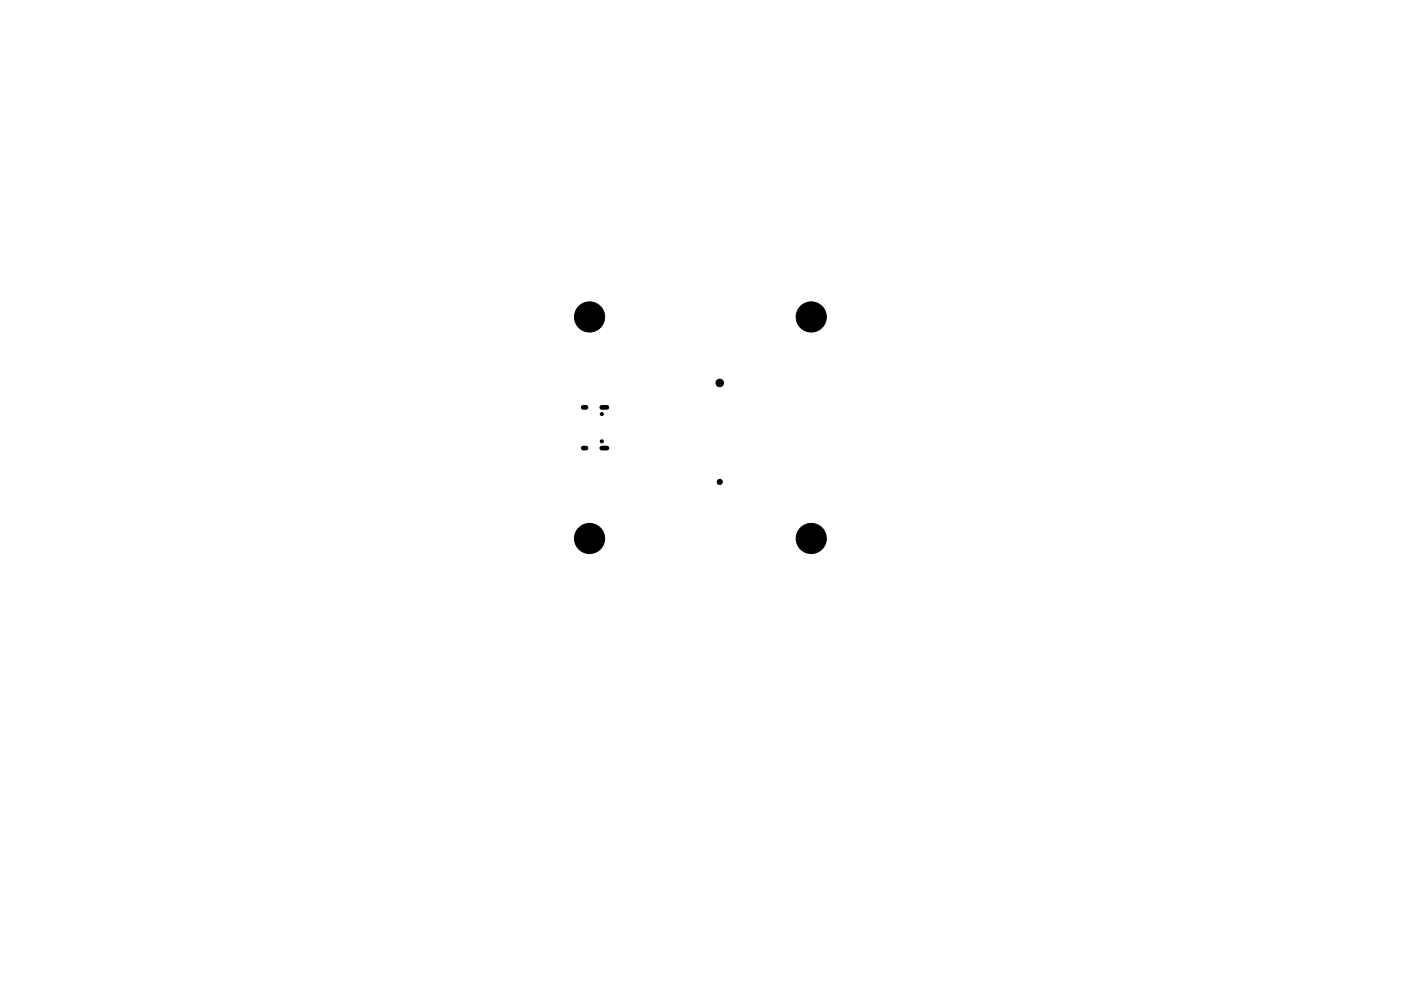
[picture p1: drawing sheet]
<svg xmlns="http://www.w3.org/2000/svg" width="297mm" height="210mm" viewBox="0 0 297 210" stroke-linecap="round" stroke-linejoin="round" font-family="sans-serif">
<g fill="#000" stroke="#000" stroke-width=".21">
<circle cx="125" cy="67.2" r="3.2"/>
<circle cx="172" cy="67.2" r="3.2"/>
<circle cx="127.6" cy="93.6" r=".32"/>
<circle cx="127.6" cy="87.9" r=".32"/>
<circle cx="152.6" cy="81.2" r=".8"/>
<circle cx="125" cy="114.2" r="3.2"/>
<circle cx="152.6" cy="102.2" r=".55"/>
<circle cx="172" cy="114.2" r="3.2"/>
</g>
<path d="M123.6 95.1h.6M123.6 86.4h.6M127.6 95.1h1.1M127.6 86.4h1.1" fill="none" stroke="#000" stroke-width="1"/>
</svg>
